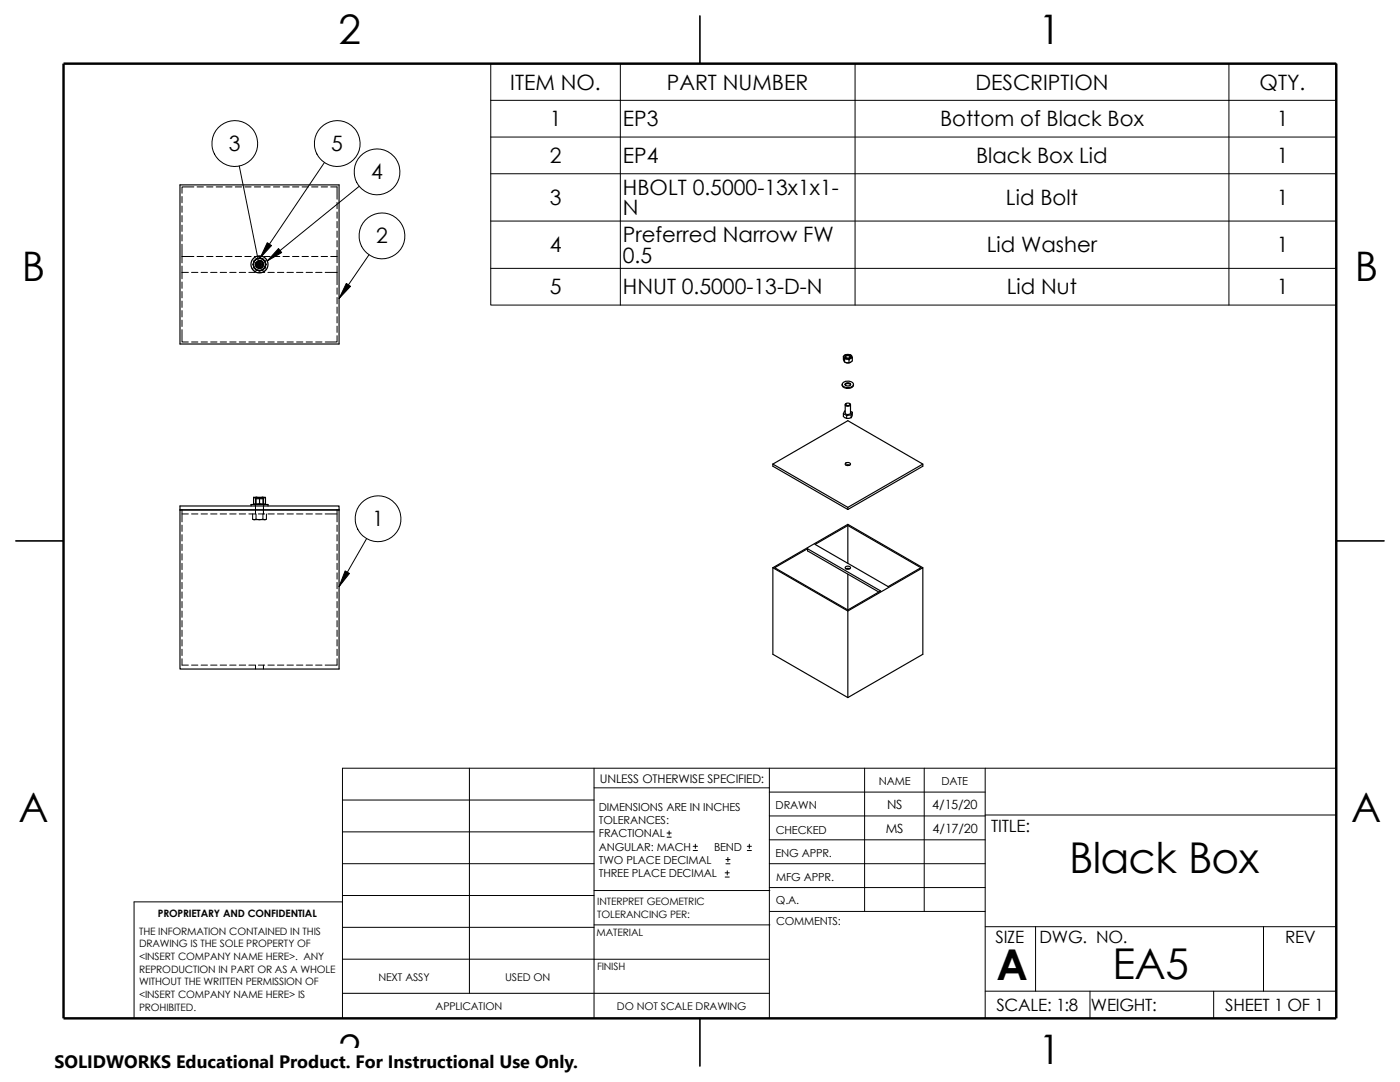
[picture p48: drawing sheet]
<svg xmlns="http://www.w3.org/2000/svg" width="279mm" height="216mm" viewBox="0 0 279 216" stroke-linecap="round" stroke-linejoin="round" font-family="sans-serif">
<defs><g id="words">
<g font-size="8.5">
<text x="213.4" y="174.1">Black Box</text>
<text x="198.9" y="195.5">A</text>
<text x="222" y="195.3">EA5</text>
</g>
<g font-size="8.1">
<text x="67.6" y="8.8">2</text>
<text x="207.3" y="8.8">1</text>
<text x="4.4" y="56.1">B</text>
<text x="270.4" y="56.1">B</text>
<text x="3.7" y="164.1">A</text>
<text x="269.7" y="164.1">A</text>
<text x="67.6" y="212.3">2</text>
<text x="207.3" y="212.3">1</text>
</g>
<g font-size="4.2">
<text x="101.8" y="17.9">ITEM NO.</text>
<text x="133.1" y="17.9">PART NUMBER</text>
<text x="194.7" y="17.9">DESCRIPTION</text>
<text x="251.4" y="17.9">QTY.</text>
<text x="109.7" y="25.2">1</text>
<text x="124.3" y="25.2">EP3</text>
<text x="187.6" y="25.2">Bottom of Black Box</text>
<text x="254.8" y="25.2">1</text>
<text x="45.7" y="30.1">3</text>
<text x="66.1" y="30.1">5</text>
<text x="74.1" y="35.8">4</text>
<text x="109.7" y="32.5">2</text>
<text x="124.3" y="32.5">EP4</text>
<text x="194.8" y="32.5">Black Box Lid</text>
<text x="254.8" y="32.5">1</text>
<text x="109.7" y="40.9">3</text>
<text x="124.3" y="38.9">HBOLT 0.5000-13x1x1-</text>
<text x="200.8" y="40.9">Lid Bolt</text>
<text x="254.8" y="40.9">1</text>
<text x="124.3" y="43">N</text>
<text x="75.1" y="48.5">2</text>
<text x="109.7" y="50.4">4</text>
<text x="124.3" y="48.3">Preferred Narrow FW</text>
<text x="124.3" y="52.4">0.5</text>
<text x="196.9" y="50.4">Lid Washer</text>
<text x="254.8" y="50.4">1</text>
<text x="109.7" y="58.7">5</text>
<text x="124.3" y="58.7">HNUT 0.5000-13-D-N</text>
<text x="200.9" y="58.7">Lid Nut</text>
<text x="254.8" y="58.7">1</text>
<text x="74.3" y="105">1</text>
</g>
<text font-size="3.6" x="10.9" y="213">SOLIDWORKS Educational Product. For Instructional Use Only.</text>
<g font-size="3.4">
<text x="197.8" y="166">TITLE:</text>
<text x="198.7" y="188.1">SIZE</text>
<text x="207.5" y="188.1">DWG. NO.</text>
<text x="256.5" y="188.2">REV</text>
<text x="198.8" y="201.7">SCALE: 1:8</text>
<text x="217.7" y="201.7">WEIGHT:</text>
<text x="244.5" y="201.7">SHEET 1 OF 1</text>
</g>
<g font-size="2.5">
<text x="177" y="161.4">NS</text>
<text x="186.1" y="161.5">4/15/20</text>
<text x="176.8" y="166.1">MS</text>
<text x="186.1" y="166.2">4/17/20</text>
</g>
<text font-size="2.4" x="119.7" y="156.2">UNLESS OTHERWISE SPECIFIED:</text>
<g font-size="2.2">
<text x="119.5" y="161.8">DIMENSIONS ARE IN INCHES</text>
<text x="154.8" y="161.5">DRAWN</text>
<text x="175.4" y="156.7">NAME</text>
<text x="187.9" y="156.7">DATE</text>
<text x="119.5" y="164.4">TOLERANCES:</text>
<text x="119.5" y="167.1">FRACTIONAL</text>
<text x="154.8" y="166.3">CHECKED</text>
<text x="119.5" y="172.4">TWO PLACE DECIMAL</text>
<text x="119.5" y="169.7">ANGULAR: MACH</text>
<text x="142.5" y="169.7">BEND</text>
<text x="154.8" y="171">ENG APPR.</text>
<text x="119.5" y="175">THREE PLACE DECIMAL</text>
<text x="154.9" y="175.7">MFG APPR.</text>
<text x="154.9" y="180.4">Q.A.</text>
<text x="154.9" y="184.7">COMMENTS:</text>
</g>
<g font-size="2.1">
<text x="75.5" y="195.7">NEXT ASSY</text>
<text x="100.8" y="195.7">USED ON</text>
<text x="86.9" y="201.6">APPLICATION</text>
<text x="123.1" y="201.6">DO NOT SCALE DRAWING</text>
</g>
<g font-size="2">
<text x="31.5" y="182.9">PROPRIETARY AND CONFIDENTIAL</text>
<text x="119.2" y="183.1">TOLERANCING PER:</text>
<text x="119.2" y="180.6">INTERPRET GEOMETRIC</text>
<text x="27.7" y="186.5">THE INFORMATION CONTAINED IN THIS</text>
<text x="27.7" y="189.1">DRAWING IS THE SOLE PROPERTY OF</text>
<text x="27.7" y="191.6">&lt;INSERT COMPANY NAME HERE&gt;. ANY</text>
<text x="119.1" y="186.7">MATERIAL</text>
<text x="27.7" y="194.1">REPRODUCTION IN PART OR AS A WHOLE</text>
<text x="27.7" y="196.6">WITHOUT THE WRITTEN PERMISSION OF</text>
<text x="119.1" y="193.5">FINISH</text>
<text x="27.7" y="199.2">&lt;INSERT COMPANY NAME HERE&gt; IS</text>
<text x="27.7" y="201.7">PROHIBITED.</text>
</g>
</g></defs>
<g fill="none" stroke="#000" stroke-width=".2">
<path d="M97.9 12.7h168.8v48.2h-168.8zM123.8 12.7v48.2M170.6 12.7v48.2M245.3 12.7v48.2M36.3 39.2v1.3M38.7 37.3h-2.4v1.3M39.3 37.3h1.3M41.2 37.3h1.3M43.1 37.3h1.3M45 37.3h1.3M46.9 37.3h1.3M47.8 33.1l3.9 19.7"/>
<path d="M48.9 37.3h1.2M50.8 37.3h1.2M52.7 37.3h1.2M54.6 37.3h1.2M56.5 37.3h1.2M58.4 37.3h1.2M60.3 37.3h1.3M62.2 37.3h1.3M64.1 37.3h1.3M64.7 32.4l-12.8 19.1M66 37.3h1.3v2.5M71.7 37.2l-18.4 14.9"/>
<path d="M97.9 27.3h168.8M97.9 34.7h168.8M97.9 20h168.8M36.3 48.7v2.5M36.3 41.1v1.3M36.3 43v1.3M36.3 44.9v1.3M36.3 46.8v1.3M36.3 56.3v1.2M36.3 58.2v1.2M36.3 54.4h1.3M36.3 51.2v1.3"/>
<path d="M36.3 53.1v2.5M36.3 51.2h2.4M38.2 54.4h1.3M39.3 51.2h1.3M40.1 54.4h1.3M41.2 51.2h1.3M42 54.4h1.3M43.1 51.2h1.3M43.9 54.4h1.3M45 51.2h1.3M45.8 54.4h1.3M46.9 51.2h1.3"/>
<path d="M47.8 54.4h1.2M48.9 51.2h1.2M49.7 54.4h1.2M50.8 51.2h1.2M51.1 52.3l-.1 .7 .3 .5M51.1 51.6h1.4l.7 1.2-.7 1.2-1.5-.1-.6-1.1zM51.5 51.9a.82 .82 0 0 1 1.1 .6M51.6 54.4h1.2M52.6 53.1l-.5 .5h-.6M52.7 51.2h1.2M53.5 54.4h1.2M54.6 51.2h1.2"/>
<path d="M55.4 54.4h1.2M56.5 51.2h1.2M57.3 54.4h1.2M58.4 51.2h1.2M59.2 54.4h1.3M60.3 51.2h1.3M61.1 54.4h1.3M62.2 51.2h1.3M63 54.4h1.3M64.1 51.2h1.3M64.9 54.4h2.4M66 51.2h1.3"/>
<path d="M67.3 54.4v2.4M67.3 57.4v1.3M67.3 59.4v1.2M67.3 40.4v1.3M67.3 42.3v1.3M67.3 44.2v1.3M67.3 46.1v1.3M67.3 48v1.3M67.3 49.9v2.6M67.3 53.1v1.3M73.6 50.8l-5.9 8.8M97.9 44.1h168.8"/>
<path d="M97.9 53.6h168.8M36.3 65.8v2.4h1.3M36.3 60.1v1.2M36.3 62v1.2M36.3 63.9v1.3M38.2 68.2h1.3M40.1 68.2h1.3M42 68.2h1.3M43.9 68.2h1.3M45.8 68.2h1.3M47.8 68.2h1.2M49.7 68.2h1.2"/>
<path d="M51.6 68.2h1.2M53.5 68.2h1.2M55.4 68.2h1.2M57.3 68.2h1.2M59.2 68.2h1.3M61.1 68.2h1.3M63 68.2h1.3M67.3 67v1.2h-2.4M67.3 61.3v1.2M67.3 63.2v1.2M67.3 65.1v1.2M51 99.5l.1-.1h1.4l.1 .1"/>
<path d="M51 99.5v1.3M51 99.5h1.6M51 99.2l.1 .1v1.3M51.2 99.3h1.3M52.5 99.3l.1 1.4M52.6 99.5v1.3M52.6 99.2l-.1 .1M36.3 102.6h1.3M36.3 101.7v2.4M36.3 104.8v1.2M36.3 106.7v1.3M36.3 108.6v1.3"/>
<path d="M36.3 110.5v1.3M36.3 112.4v1.3M36.3 114.3v1.3M36.3 116.2v1.3M36.3 118.1v1.3M38.2 102.6h1.3M40.1 102.6h1.3M42 102.6h1.3M43.9 102.6h1.3M45.8 102.6h1.3M47.8 102.6h1.2M49.7 102.6h1.2"/>
<path d="M50.4 103.6l.4 .1M50.4 102.6v1M50.8 103.7h1M50.9 100.7v.3M51 101v1.6v-1.3M51.1 103.6l.7 .1M51.1 103.6l-.3 .1M51.1 102.6v1M51.1 100.6h-.1h1.3M51.1 100.6h1.3M51.6 102.6h1.2M51.8 103.7h1"/>
<path d="M52.5 102.6v1l-.7 .1M52.5 103.6l.3 .1M52.6 101v1.6M52.6 100.7v.3M53.2 103.6l-.4 .1M53.2 102.6v1l-.4 .1M53.5 102.6h1.2M55.4 102.6h1.2M57.3 102.6h1.2M59.2 102.6h1.3M61.1 102.6h1.3M63 102.6h1.3"/>
<path d="M64.9 102.6h2.4M67.3 101.7v2.4M67.3 104.8v1.2M67.3 106.7v1.3M67.3 108.6v1.3M67.3 110.5v1.3M67.3 112.4v1.3M67.3 114.3v1.3M67.3 116.2v1.3M67.3 118.1v1.3M73.2 107.5l-5.5 9.6M36.3 120v1.3"/>
<path d="M36.3 121.9v1.3M36.3 123.8v1.3M36.3 125.7v1.3M36.3 127.6v1.3M36.3 129.5v1.3M36.3 131.4v1.3h1.3M38.2 132.7h1.3M40.1 132.7h1.3M42 132.7h1.3M43.9 132.7h1.3M45.8 132.7h1.3M47.8 132.7h1.2"/>
<path d="M49.7 132.7h1.2M51 132.7v.8M51.6 132.7h1.2M52.6 132.7v.8M53.5 132.7h1.2M55.4 132.7h1.2M57.3 132.7h1.2M59.2 132.7h1.3M61.1 132.7h1.3M63 132.7h1.3M67.3 131.4v1.3h-2.4M67.3 120v1.3"/>
<path d="M67.3 121.9v1.3M67.3 123.8v1.3M67.3 125.7v1.3M67.3 127.6v1.3M67.3 129.5v1.3M68.3 159.6h50.3M93.7 153.3v44.9M118.6 157.2h34.9M118.6 153.3v49.9M153.5 153.3v49.9M153.5 158.1h43.1M172.6 153.3v28.6"/>
<path d="M184.4 153.3v28.6M196.6 153.3v49.9M266.7 153.3h-198.4v49.9M68.3 172.3h50.3M68.3 166h50.3M68.3 178.7h50.3M68.3 180h-41.5v23.2M118.6 177.7h35M133.1 167h.9M133.1 166.2h.9M133.5 165.8v.8M138.3 169.7h.9"/>
<path d="M138.3 168.9h.9M138.8 168.4v.9M144.7 175h.8M144.7 174.2h.8M144.9 172.4h.8M144.9 171.5h.8M145.1 173.8v.8M145.3 171.1v.8M149.1 169.7h.9M149.1 168.9h.9M149.5 168.4v.9M153.5 162.8h43.1"/>
<path d="M153.5 167.6h43.1M153.5 177.1h43.1M153.5 172.3h43.1M196.6 162.6h70.1M68.3 198.2h85.2M68.3 191.4h85.2M68.3 185h50.3M118.6 184.6h35M153.6 181.9h43M196.6 197.8h70.1M196.6 184.9h70.1M206.7 184.9v12.9"/>
<path d="M217.5 197.8v5.4M242.2 197.8v5.4M252.2 184.9v12.9"/>
<circle cx="46.9" cy="28.6" r="4.6"/>
<circle cx="67.3" cy="28.6" r="4.6"/>
<circle cx="75.2" cy="34.3" r="4.6"/>
<circle cx="76.2" cy="47.1" r="4.6"/>
<circle cx="75.5" cy="103.5" r="4.6"/>
</g>
<g fill="none" stroke="#000" stroke-width=".23">
<path d="M139.7 3.2v9.5M35.9 36.9h31.8v31.7h-31.8zM50.6 52.8l.2 .6 .4 .4 .4 .2 .8-.2M50.6 52.8v.6l.9 .6a.63 .63 0 0 0 .9-.2M52.4 51.7l.4 .5 .2 .6-.2 .5-.4 .5M52.4 51.7l-.5-.1-.7 .1-.6 .4v.7M52.4 51.7l-.3-.1a.65 .65 0 0 0-.9 .1l-.5 .5-.1 .6M52.4 51.7l.6 .4v1.3l-.6 .4M168.1 76.7v.2M168.3 76.3a1.39 1.39 0 0 1 2 .4 1.19 1.19 0 0 1-1.1 .7 1.19 1.19 0 0 1-1.1-.8zM168.3 71.1v.6l.3 .5M168.3 71.1l.3 .5"/>
<path d="M168.6 71.6l.8 .2M168.6 71.6v.6l.8 .2M168.7 76.8a.55 .55 0 0 1 .5-.5 .55 .55 0 0 1 .5 .5 .74 .74 0 0 1-1 0 .76 .76 0 0 1 1.1 0M168.7 72.3h.1M168.7 70.8l-.4 .3M168.7 70.8h.1M168.8 71l.2-.1a.47 .47 0 0 1 .7 .4 .56 .56 0 0 1-.6 .2 .56 .56 0 0 1-.4-.4zM168.8 71.1l.2-.1a.45 .45 0 0 1 .6 .3 .47 .47 0 0 1-.4 .2 .47 .47 0 0 1-.4-.3zM169.4 71.8v.6M169.7 70.8l.3 .3M169.7 72.3h-1M169.8 71.5l-.4 .3"/>
<path d="M170 71.1v.2l-.2 .2M170 71.1l.1 .3M170 71.1a.91 .91 0 0 0-1.6 .1l.1 .2a1.15 1.15 0 0 0 1.3 .1M170.1 71.4v.6l-.7 .4M170.1 71.4l-.3 .1M170.3 76.7a1.21 1.21 0 0 1-1 .9 1.21 1.21 0 0 1-1.2-.6v-.1M50.6 99.4v1.1l.6 .2 .6-.2M51.2 99.2h-.6v.2M51.2 99.2h1.2M51.2 99.2l.6 .2M51.2 99.2l-.6 .2M51.8 99.4v1.1l.6 .2 .6-.2"/>
<path d="M52.4 99.2l.6 .2M52.4 99.2h.6v.2M52.4 99.2l-.6 .2M53 99.4v1.3M154.2 92.6l15-8.7 15 8.7M154.2 92.6l15 8.6v.5M154.2 92.6v.4l15 8.7M168.3 82.6v.5l.7 .4M168.3 82.6l.7 .3M168.7 82l-.4 .6M168.7 92.5a.56 .56 0 0 1 .6-.2 .56 .56 0 0 1 .4 .4 .57 .57 0 0 1-.6 .2 .57 .57 0 0 1-.4-.4zM168.8 92.8h.8"/>
<path d="M168.8 80.6l.4-.2 .4 .2a.38 .38 0 0 1-.4 .3 .38 .38 0 0 1-.4-.3zM169 82.9v.6M169.5 80.5h.1a.38 .38 0 0 1-.1 .5 .38 .38 0 0 1-.5 0l-.3-.1 .2-.4M169.7 82.1l.4 .2M169.7 80.8v1.6a.61 .61 0 0 1-1 0v-1.6M169.9 82.8v.6l-.9 .1M169.9 82.8l-.9 .1M170.1 82.3v.5l-.2 .6M170.1 82.3l-.2 .5M3.2 107.9h9.5M35.9 101.7v-.7h31.8v.7M35.9 101.7v31.8h31.8v-31.8"/>
<path d="M35.9 101.7h31.8M50.6 100.5v.2M53.5 101v-.3h-3.4v.3M154.2 113.3l15 8.6v17.3M154.2 113.3v17.3l15 8.6M154.2 113.3l15-8.7 15 8.7M154.6 113.3l6.6-3.8 14.5 8.4-6.5 3.8zM161.2 109.5v.4l14.2 8.2M162.7 108.6l6.5-3.7 14.6 8.4-6.6 3.8zM168.7 113.2l.1-.1a.55 .55 0 0 1 .9 .3 .56 .56 0 0 1-.6 .2 .56 .56 0 0 1-.4-.4zM168.8 113.5h.8M169.2 104.9v7.5"/>
<path d="M169.2 113.4v.2M169.2 114.6v7.1M169.2 101.2l15-8.6v.4l-15 8.7M266.7 107.9h9.5M169.2 121.9l15-8.6v17.3l-15 8.6M139.7 203.2v9.5"/>
<circle cx="51.8" cy="52.8" r="1.69"/>
<circle cx="51.8" cy="52.8" r=".79"/>
<circle cx="51.8" cy="52.8" r=".65"/>
<circle cx="51.8" cy="52.8" r=".67"/>
</g>
<path d="M12.7 12.7h254v190.5h-254z" fill="none" stroke="#000" stroke-width=".49"/>
<g fill="#000" stroke="#000" stroke-width=".2">
<path d="M51.4 52.3a.51 .51 0 0 1 .8 .3 .51 .51 0 0 1-.4 .7l-.1-.5 .1 .5a.52 .52 0 0 1-.6-.3 .52 .52 0 0 1 .2-.7z" fill-rule="evenodd"/>
<path d="M53.3 48.4l.9 .6-2.3 2.5z" fill-rule="evenodd"/>
<path d="M55.6 49.6l.6 .8-2.9 1.7z" fill-rule="evenodd"/>
<path d="M69.1 56.6l.9 .5-2.3 2.5z" fill-rule="evenodd"/>
<path d="M68.9 113.9l.8 .5-2 2.7z" fill-rule="evenodd"/>
</g>
<path d="M10.9 209.2h104.7v6.7h-104.7z" fill="#fff"/>
<use href="#words"/>
</svg>
